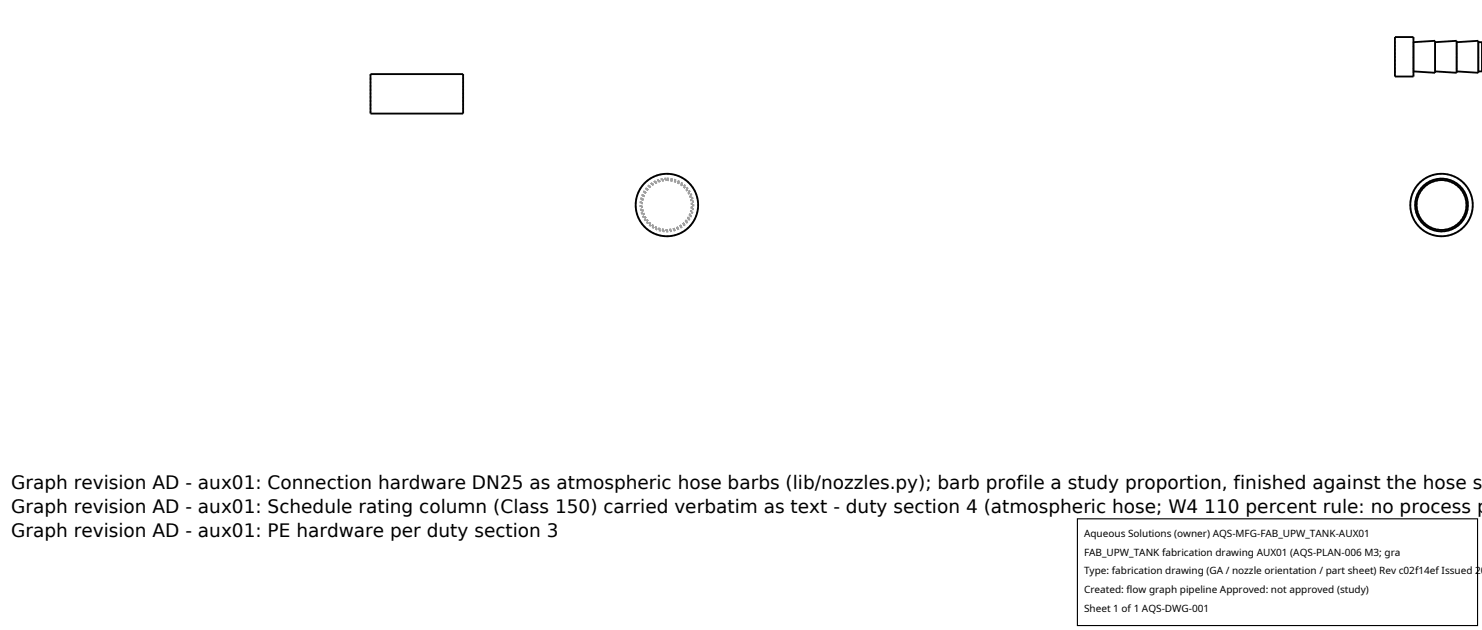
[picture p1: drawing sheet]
<svg xmlns="http://www.w3.org/2000/svg" width="212mm" height="90mm" viewBox="0 0 212 90" stroke-linecap="round" stroke-linejoin="round" font-family="sans-serif">
<defs><g id="words">
<g font-size="2.6">
<text x="1.6" y="69.8">Graph revision AD - aux01: Connection hardware DN25 as atmospheric hose barbs (lib/nozzles.py); barb profile a study proportion, finished against the hose s</text>
<text x="1.6" y="73.3">Graph revision AD - aux01: Schedule rating column (Class 150) carried verbatim as text - duty section 4 (atmospheric hose; W4 110 percent rule: no process p</text>
<text x="1.6" y="76.7">Graph revision AD - aux01: PE hardware per duty section 3</text>
</g>
<g font-size="1.4">
<text x="154.8" y="76.6">Aqueous Solutions (owner) AQS-MFG-FAB_UPW_TANK-AUX01</text>
<text x="154.8" y="79.3">FAB_UPW_TANK fabrication drawing AUX01 (AQS-PLAN-006 M3; gra</text>
<text x="154.8" y="82">Type: fabrication drawing (GA / nozzle orientation / part sheet) Rev c02f14ef Issued 20</text>
<text x="154.8" y="84.7">Created: flow graph pipeline Approved: not approved (study)</text>
<text x="154.8" y="87.4">Sheet 1 of 1 AQS-DWG-001</text>
</g>
</g></defs>
<g fill="none" stroke="#a0a0a0" stroke-width=".26" stroke-dasharray=".3 .3" stroke-linecap="butt">
<path d="M52.9 10.6v5.6M66.1 10.6v5.6M199.2 10.9v-5.6M201.9 10.9v-5.6M201.9 6v4.2M201.9 10.2v-4.2M205 10.4v-4.6M205 6v4.2M205 10.2v-4.2M208.1 10.4v-4.6M208.1 6v4.2M208.1 10.2v-4.2"/>
<path d="M211.1 10.4v-4.6M211.1 6v4.2M211.1 10.2v-4.2M211.7 10.2v-4.2M95.2 24.8l.9 .1 .9 .3 .7 .4 .7 .5 .5 .7 .5 .8 .2 .8 .1 .9-.1 .8-.2 .9-.4 .7-.6 .7-.6 .6-.8 .4-.8 .2-.9 .1h-.9l-.8-.3-.8-.4-.7-.5-.5-.6-.4-.9-.3-.8-.1-.9 .1-.8 .2-.9 .4-.7 .5-.7 .8-.6 .7-.4 .9-.3 .8-.1M95.2 25.7l1.4 .3 1.2 .7 .7 1.2 .3 1.3-.2 1.4-.4 .6-.4 .6-1.2 .8-1.4 .2-1.3-.2-1.2-.8-.7-1.1-.3-1.4 .1-.8 .2-.6 .7-1.2 1.2-.7 1.3-.3M95.2 25.5l.8 .1 .7 .2 1.2 .8 .8 1.2 .2 .7 .1 .8-.1 .8-.2 .6-.8 1.2-.5 .5-.7 .4-1.4 .2h-.8l-.7-.2-1.2-.8-.4-.6-.4-.7-.3-1.4v-.7l.3-.7 .3-.7 .5-.6 1.2-.8 .7-.2 .7-.1M205.9 24.8l-.9 .1-.8 .3-.8 .4-.7 .5-.6 .8-.4 .7-.2 .9-.1 .8 .1 .9 .3 .9 .5 .8 .5 .6 .7 .5 .7 .4 .9 .3h.8l.9-.1 .8-.2 .8-.4 .7-.6 .5-.7 .4-.7 .3-.9v-.8v-.9l-.3-.8-.4-.8-.6-.7-.6-.5-.8-.4-.8-.3-.9-.1M205.9 25.7l-1.4 .3-1.1 .7-.8 1.2-.3 1.3 .1 .8 .2 .7 .8 1.1 1.1 .8 1.4 .2 1.3-.2 1.2-.8 .8-1.1 .2-1.4-.2-1.3-.7-1.2-.6-.4-.7-.4-1.3-.3M205.9 25.5l-1.3 .2-.7 .4-.6 .4-.5 .7-.4 .6-.2 .7-.1 .8 .1 .8 .2 .6 .8 1.2 .5 .5 .8 .4 1.3 .2h.8l.7-.2 1.2-.8 .5-.6 .4-.7 .2-1.4-.2-1.4-.3-.6-.5-.6-.6-.5-.6-.4-.7-.2-.8-.1"/>
</g>
<g fill="none" stroke="#000" stroke-width=".26">
<path d="M52.9 10.6h13.2v5.6h-13.2zM199.2 5.3h2.7v5.6h-2.7zM201.9 6l3.1-.2v4.6l-3.1-.2M205 6l3.1-.2v4.6l-3.1-.2M208.1 6l3-.2v4.6l-3-.2M211.1 6h.6v4.2h-.6"/>
<circle cx="95.3" cy="29.3" r="4.5"/>
<circle cx="205.9" cy="29.3" r="3.8"/>
<circle cx="205.9" cy="29.3" r="4.5"/>
<circle cx="205.9" cy="29.3" r="3.6"/>
</g>
<path d="M153.9 74.1h57.1v15.2h-57.1z" fill="#fff" stroke="#000" stroke-width=".16"/>
<use href="#words"/>
</svg>
